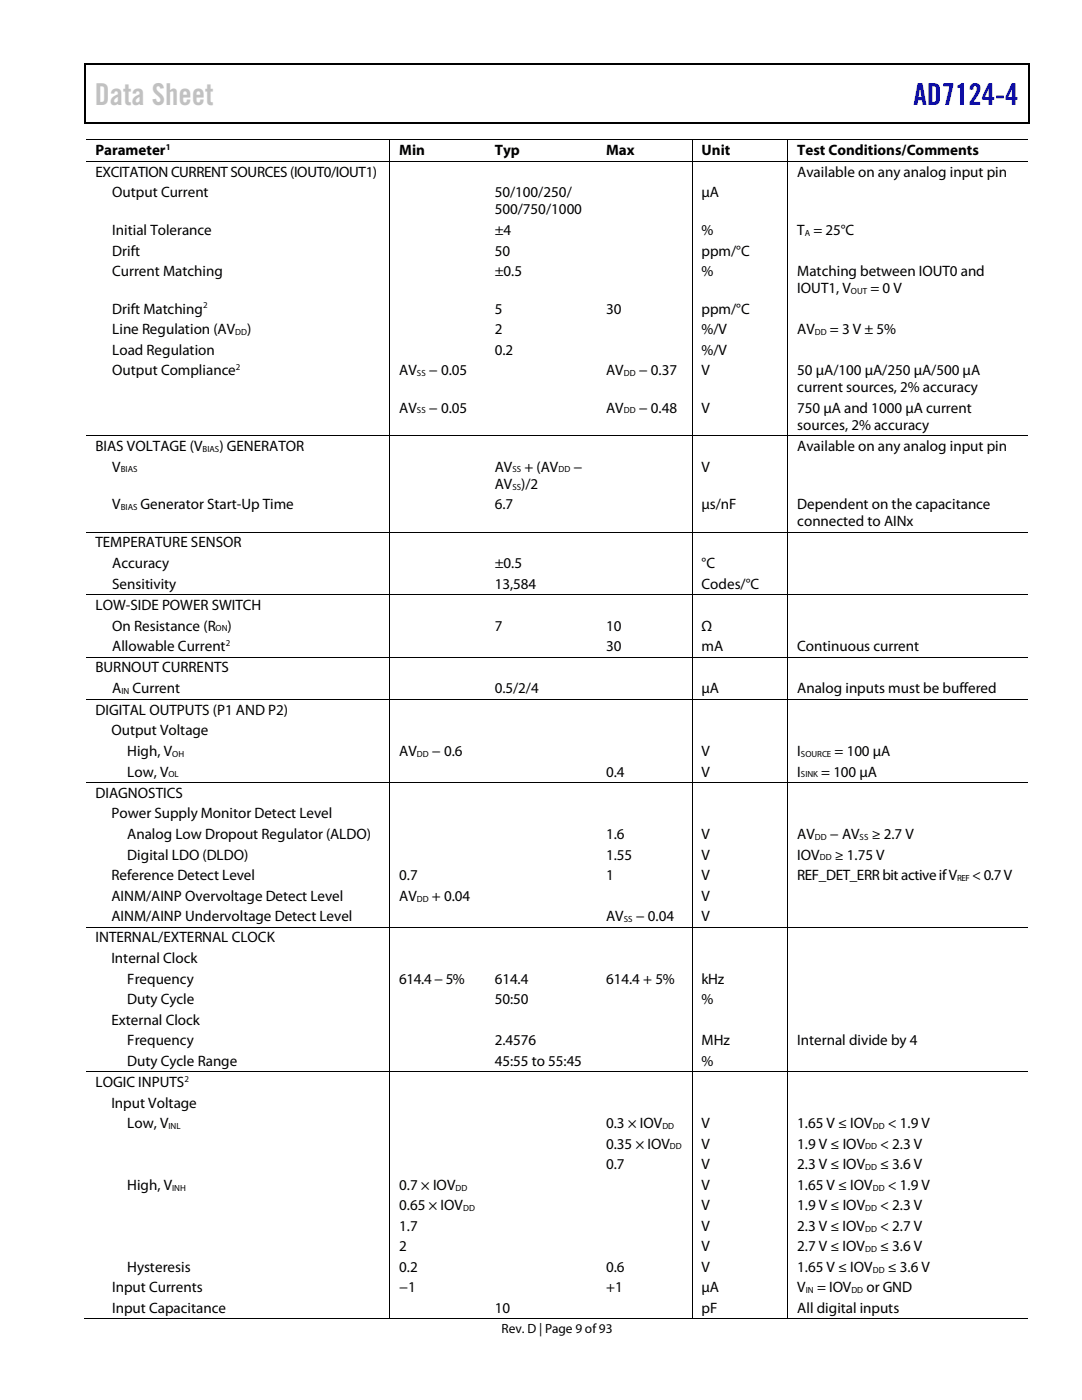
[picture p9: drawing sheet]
<svg xmlns="http://www.w3.org/2000/svg" width="216mm" height="279mm" viewBox="0 0 216 279" stroke-linecap="round" stroke-linejoin="round" font-family="sans-serif">
<defs><g id="words">
<text font-size="6" fill="#c1c1c1" x="18.9" y="20.9">Data Sheet</text>
<text font-size="6" fill="#00f" x="182.2" y="20.9">AD7124-4</text>
<g font-size="3">
<text x="19" y="31">Parameter</text>
<text x="19" y="35.3">EXCITATION CURRENT SOURCES (IOUT0/IOUT1)</text>
<text x="79.7" y="31">Min</text>
<text x="98.7" y="31">Typ</text>
<text x="120.9" y="31">Max</text>
<text x="140" y="31">Unit</text>
<text x="159.1" y="31">Test Conditions/Comments</text>
<text x="159.1" y="35.3">Available on any analog input pin</text>
<text x="22.4" y="39.4">Output Current</text>
<text x="98.7" y="39.4">50/100/250/</text>
<text x="140" y="39.4">µA</text>
<text x="22.4" y="46.9">Initial Tolerance</text>
<text x="98.7" y="46.9">±4</text>
<text x="98.7" y="42.8">500/750/1000</text>
<text x="140" y="46.9">%</text>
<text x="159.1" y="46.9">T = 25°C</text>
<text x="22.4" y="51">Drift</text>
<text x="98.7" y="51">50</text>
<text x="140" y="51">ppm/°C</text>
<text x="22.4" y="55.1">Current Matching</text>
<text x="98.7" y="55.1">±0.5</text>
<text x="140" y="55.1">%</text>
<text x="159.1" y="55.1">Matching between IOUT0 and</text>
<text x="159.1" y="58.5">IOUT1, V</text>
<text x="173.7" y="58.5">= 0 V</text>
<text x="22.4" y="62.6">Drift Matching</text>
<text x="98.7" y="62.6">5</text>
<text x="120.9" y="62.6">30</text>
<text x="140" y="62.6">ppm/°C</text>
<text x="22.4" y="66.7">Line Regulation (AV</text>
<text x="22.4" y="70.8">Load Regulation</text>
<text x="49.3" y="66.7">)</text>
<text x="98.7" y="70.8">0.2</text>
<text x="98.7" y="66.7">2</text>
<text x="140" y="70.8">%/V</text>
<text x="140" y="66.7">%/V</text>
<text x="159.1" y="66.7">AV</text>
<text x="165.6" y="66.7">= 3 V ± 5%</text>
<text x="22.4" y="74.9">Output Compliance</text>
<text x="79.7" y="74.9">AV</text>
<text x="85.6" y="74.9">− 0.05</text>
<text x="120.9" y="74.9">AV</text>
<text x="127.5" y="74.9">− 0.37</text>
<text x="140" y="74.9">V</text>
<text x="159.1" y="74.9">50 µA/100 µA/250 µA/500 µA</text>
<text x="79.7" y="82.3">AV</text>
<text x="85.6" y="82.3">− 0.05</text>
<text x="120.9" y="82.3">AV</text>
<text x="127.5" y="82.3">− 0.48</text>
<text x="140" y="82.3">V</text>
<text x="159.1" y="78.3">current sources, 2% accuracy</text>
<text x="159.1" y="82.3">750 µA and 1000 µA current</text>
<text x="159.1" y="85.8">sources, 2% accuracy</text>
<text x="19" y="90">BIAS VOLTAGE (V</text>
<text x="22.4" y="94.1">V</text>
<text x="43.8" y="90">) GENERATOR</text>
<text x="98.7" y="94.1">AV</text>
<text x="104.6" y="94.1">+ (AV</text>
<text x="114.4" y="94.1">−</text>
<text x="140" y="94.1">V</text>
<text x="159.1" y="90">Available on any analog input pin</text>
<text x="22.4" y="101.6">V</text>
<text x="28.1" y="101.6">Generator Start-Up Time</text>
<text x="98.7" y="101.6">6.7</text>
<text x="98.7" y="97.5">AV )/2</text>
<text x="140" y="101.6">µs/nF</text>
<text x="159.1" y="101.6">Dependent on the capacitance</text>
<text x="159.1" y="105">connected to AINx</text>
<text x="19" y="109.3">TEMPERATURE SENSOR</text>
<text x="22.4" y="113.4">Accuracy</text>
<text x="98.7" y="113.4">±0.5</text>
<text x="140" y="113.4">°C</text>
<text x="22.4" y="117.5">Sensitivity</text>
<text x="98.7" y="117.5">13,584</text>
<text x="140" y="117.5">Codes/°C</text>
<text x="19" y="121.8">LOW-SIDE POWER SWITCH</text>
<text x="22.4" y="125.9">On Resistance (R</text>
<text x="45.4" y="125.9">)</text>
<text x="98.7" y="125.9">7</text>
<text x="120.9" y="125.9">10</text>
<text x="140" y="125.9">Ω</text>
<text x="22.4" y="129.9">Allowable Current</text>
<text x="120.9" y="129.9">30</text>
<text x="140" y="129.9">mA</text>
<text x="159.1" y="129.9">Continuous current</text>
<text x="19" y="134.2">BURNOUT CURRENTS</text>
<text x="19" y="142.7">DIGITAL OUTPUTS (P1 AND P2)</text>
<text x="22.4" y="138.4">A</text>
<text x="26.5" y="138.4">Current</text>
<text x="98.7" y="138.4">0.5/2/4</text>
<text x="140" y="138.4">µA</text>
<text x="159.1" y="138.4">Analog inputs must be buffered</text>
<text x="22.2" y="146.8">Output Voltage</text>
<text x="25.4" y="150.9">High, V</text>
<text x="25.4" y="155">Low, V</text>
<text x="79.7" y="150.9">AV</text>
<text x="86.2" y="150.9">− 0.6</text>
<text x="120.9" y="155">0.4</text>
<text x="140" y="150.9">V</text>
<text x="140" y="155">V</text>
<text x="159.1" y="150.9">I</text>
<text x="159.1" y="155">I</text>
<text x="163.9" y="155">= 100 µA</text>
<text x="166.5" y="150.9">= 100 µA</text>
<text x="19" y="159.3">DIAGNOSTICS</text>
<text x="22.2" y="163.3">Power Supply Monitor Detect Level</text>
<text x="25.4" y="167.4">Analog Low Dropout Regulator (ALDO)</text>
<text x="120.9" y="167.4">1.6</text>
<text x="140" y="167.4">V</text>
<text x="159.1" y="167.4">AV</text>
<text x="165.6" y="167.4">− AV</text>
<text x="173.9" y="167.4">≥ 2.7 V</text>
<text x="25.4" y="171.5">Digital LDO (DLDO)</text>
<text x="120.9" y="171.5">1.55</text>
<text x="140" y="171.5">V</text>
<text x="159.1" y="171.5">IOV</text>
<text x="166.6" y="171.5">≥ 1.75 V</text>
<text x="22.2" y="175.6">Reference Detect Level</text>
<text x="22.2" y="179.7">AINM/AINP Overvoltage Detect Level</text>
<text x="79.7" y="175.6">0.7</text>
<text x="79.7" y="179.7">AV</text>
<text x="86.2" y="179.7">+ 0.04</text>
<text x="120.9" y="175.6">1</text>
<text x="140" y="175.6">V</text>
<text x="140" y="179.7">V</text>
<text x="159.1" y="175.6">REF_DET_ERR bit active if V</text>
<text x="194" y="175.6">&lt; 0.7V</text>
<text x="22.2" y="183.8">AINM/AINP Undervoltage Detect Level</text>
<text x="120.9" y="183.8">AV</text>
<text x="126.9" y="183.8">− 0.04</text>
<text x="140" y="183.8">V</text>
<text x="19" y="188.1">INTERNAL/EXTERNAL CLOCK</text>
<text x="22.2" y="192.2">Internal Clock</text>
<text x="25.4" y="196.3">Frequency</text>
<text x="79.7" y="196.3">614.4 − 5%</text>
<text x="98.7" y="196.3">614.4</text>
<text x="120.9" y="196.3">614.4 + 5%</text>
<text x="140" y="196.3">kHz</text>
<text x="25.4" y="200.4">Duty Cycle</text>
<text x="98.7" y="200.4">50:50</text>
<text x="140" y="200.4">%</text>
<text x="22.2" y="204.5">External Clock</text>
<text x="25.4" y="208.6">Frequency</text>
<text x="98.7" y="208.6">2.4576</text>
<text x="140" y="208.6">MHz</text>
<text x="159.1" y="208.6">Internal divide by 4</text>
<text x="25.4" y="212.7">Duty Cycle Range</text>
<text x="98.7" y="212.7">45:55 to 55:45</text>
<text x="140" y="212.7">%</text>
<text x="19" y="217">LOGIC INPUTS</text>
<text x="22.2" y="221.1">Input Voltage</text>
<text x="25.4" y="225.1">Low, V</text>
<text x="120.9" y="225.1">0.3 × IOV</text>
<text x="140" y="225.1">V</text>
<text x="159.1" y="225.1">1.65 V ≤ IOV</text>
<text x="177.2" y="225.1">&lt; 1.9 V</text>
<text x="120.9" y="229.2">0.35 × IOV</text>
<text x="120.9" y="233.3">0.7</text>
<text x="140" y="233.3">V</text>
<text x="140" y="229.2">V</text>
<text x="159.1" y="233.3">2.3 V ≤ IOV</text>
<text x="159.1" y="229.2">1.9 V ≤ IOV</text>
<text x="175.6" y="229.2">&lt; 2.3 V</text>
<text x="175.6" y="233.3">≤ 3.6 V</text>
<text x="25.4" y="237.4">High, V</text>
<text x="79.7" y="237.4">0.7 × IOV</text>
<text x="140" y="237.4">V</text>
<text x="159.1" y="237.4">1.65 V ≤ IOV</text>
<text x="177.2" y="237.4">&lt; 1.9 V</text>
<text x="79.7" y="241.6">0.65 × IOV</text>
<text x="79.7" y="245.6">1.7</text>
<text x="140" y="245.6">V</text>
<text x="140" y="241.6">V</text>
<text x="159.1" y="245.6">2.3 V ≤ IOV</text>
<text x="159.1" y="241.6">1.9 V ≤ IOV</text>
<text x="175.6" y="241.6">&lt; 2.3 V</text>
<text x="175.6" y="245.6">&lt; 2.7 V</text>
<text x="79.7" y="249.7">2</text>
<text x="140" y="249.7">V</text>
<text x="159.1" y="249.7">2.7 V ≤ IOV</text>
<text x="175.6" y="249.7">≤ 3.6 V</text>
<text x="22.4" y="257.9">Input Currents</text>
<text x="25.4" y="253.8">Hysteresis</text>
<text x="79.7" y="253.8">0.2</text>
<text x="79.7" y="257.9">−1</text>
<text x="120.9" y="253.8">0.6</text>
<text x="120.9" y="257.9">+1</text>
<text x="140" y="253.8">V</text>
<text x="140" y="257.9">µA</text>
<text x="159.1" y="253.8">1.65 V ≤ IOV</text>
<text x="159.1" y="257.9">V</text>
<text x="163" y="257.9">= IOV</text>
<text x="172.9" y="257.9">or GND</text>
<text x="177.2" y="253.8">≤ 3.6 V</text>
<text x="22.4" y="262">Input Capacitance</text>
<text x="98.7" y="262">10</text>
<text x="140" y="262">pF</text>
<text x="159.1" y="262">All digital inputs</text>
</g>
<text font-size="2.7" x="100.1" y="266">Rev. D | Page 9 of93</text>
<g font-size="1.8">
<text x="33.1" y="30">1</text>
<text x="160.6" y="47.1">A</text>
<text x="169.8" y="58.7">OUT</text>
<text x="40.5" y="61.5">2</text>
<text x="46.9" y="66.8">DD</text>
<text x="162.6" y="66.8">DD</text>
<text x="47.1" y="73.8">2</text>
<text x="83.2" y="75.1">SS</text>
<text x="124.5" y="75.1">DD</text>
<text x="83.2" y="82.5">SS</text>
<text x="124.5" y="82.5">DD</text>
<text x="24.1" y="94.3">BIAS</text>
<text x="40.4" y="90.2">BIAS</text>
<text x="102.2" y="94.3">SS</text>
<text x="111.4" y="94.3">DD</text>
<text x="24.1" y="101.8">BIAS</text>
<text x="102.2" y="97.7">SS</text>
<text x="43" y="126">ON</text>
<text x="45" y="128.9">2</text>
<text x="24.2" y="138.6">IN</text>
<text x="33.6" y="155.2">OL</text>
<text x="34.4" y="151">OH</text>
<text x="83.2" y="151">DD</text>
<text x="159.8" y="151">SOURCE</text>
<text x="159.8" y="155.2">SINK</text>
<text x="162.6" y="167.6">DD</text>
<text x="171.5" y="167.6">SS</text>
<text x="163.6" y="171.7">DD</text>
<text x="83.2" y="179.9">DD</text>
<text x="191" y="175.8">REF</text>
<text x="124.5" y="184">SS</text>
<text x="36.8" y="215.9">2</text>
<text x="33.7" y="225.3">INL</text>
<text x="132.2" y="225.3">DD</text>
<text x="174.2" y="225.3">DD</text>
<text x="133.7" y="229.4">DD</text>
<text x="172.6" y="229.4">DD</text>
<text x="172.6" y="233.5">DD</text>
<text x="34.4" y="237.6">INH</text>
<text x="90.9" y="237.6">DD</text>
<text x="174.2" y="237.6">DD</text>
<text x="92.4" y="241.7">DD</text>
<text x="172.6" y="241.7">DD</text>
<text x="172.6" y="245.8">DD</text>
<text x="172.6" y="249.9">DD</text>
<text x="174.2" y="254">DD</text>
<text x="160.8" y="258.1">IN</text>
<text x="169.9" y="258.1">DD</text>
</g>
</g></defs>
<g fill="#000">
<path d="M16.9 12.7h.2v1h-.2zM16.9 12.7h.2v.3h-.2zM82.5 12.7h.3v.3h-.3zM205.1 12.7h.3v1h-.3zM205.1 12.7h.3v.3h-.3zM16.9 24.4h.2v.2h-.2zM77.7 27.9h.2v.1h-.2zM77.7 32.2h.2v.1h-.2zM82.3 24.4h.2v.2h-.2zM96.8 27.9h.2v.1h-.2zM96.8 32.2h.2v.1h-.2zM119 27.9h.2v.1h-.2z"/>
<path d="M119 32.2h.2v.1h-.2zM138 27.9h.2v.1h-.2zM138 32.2h.2v.1h-.2zM157.1 27.9h.2v.1h-.2zM157.1 32.2h.2v.1h-.2zM205.1 24.4h.3v.2h-.3zM77.7 86.9h.2v.1h-.2zM96.8 86.9h.2v.1h-.2zM119 86.9h.2v.1h-.2zM138 86.9h.2v.1h-.2zM157.1 86.9h.2v.1h-.2zM77.7 106.1h.2v.2h-.2z"/>
<path d="M77.7 118.6h.2v.2h-.2zM96.8 106.1h.2v.2h-.2zM96.8 118.6h.2v.2h-.2zM119 106.1h.2v.2h-.2zM119 118.6h.2v.2h-.2zM138 106.1h.2v.2h-.2zM138 118.6h.2v.2h-.2zM157.1 106.1h.2v.2h-.2zM157.1 118.6h.2v.2h-.2zM77.7 131.1h.2v.1h-.2zM77.7 139.5h.2v.2h-.2zM96.8 131.1h.2v.1h-.2z"/>
<path d="M96.8 139.5h.2v.2h-.2zM119 131.1h.2v.1h-.2zM119 139.5h.2v.2h-.2zM138 131.1h.2v.1h-.2zM138 139.5h.2v.2h-.2zM157.1 131.1h.2v.1h-.2zM157.1 139.5h.2v.2h-.2zM77.7 156.1h.2v.2h-.2zM96.8 156.1h.2v.2h-.2zM119 156.1h.2v.2h-.2zM138 156.1h.2v.2h-.2zM157.1 156.1h.2v.2h-.2z"/>
<path d="M77.7 185h.2v.1h-.2zM96.8 185h.2v.1h-.2zM119 185h.2v.1h-.2zM138 185h.2v.1h-.2zM157.1 185h.2v.1h-.2zM77.7 213.8h.2v.2h-.2zM96.8 213.8h.2v.2h-.2zM119 213.8h.2v.2h-.2zM138 213.8h.2v.2h-.2zM157.1 213.8h.2v.2h-.2zM77.7 263.1h.2v.2h-.2zM96.6 263.1h.1v.2h-.1z"/>
<path d="M118.8 263.1h.2v.2h-.2zM138 263.1h.2v.2h-.2zM157.1 263.1h.2v.2h-.2z"/>
</g>
<path d="M17 13.7v10.7M17.1 12.8h65.4M82.8 12.8h122.3M205.2 13.7v10.7M17.1 24.5h188" fill="none" stroke="#000" stroke-width=".25"/>
<g fill="none" stroke="#000" stroke-width=".2">
<path d="M17.1 27.9h60.6M17.1 32.3h60.6M77.8 28v4.2M77.8 32.3v54.6M77.9 27.9h18.9M77.9 32.3h18.9M97 27.9h22M97 32.3h22M119.2 27.9h18.8M119.2 32.3h18.8M138.1 28v4.2M138.1 32.3v54.6"/>
<path d="M138.2 27.9h18.9M138.2 32.3h18.9M157.2 28v4.2M157.2 32.3v54.6M157.3 27.9h47.8M157.3 32.3h47.8M17.1 87h60.6M77.8 87v19.1M77.9 87h18.9M97 87h22M119.2 87h18.8M138.1 87v19.1"/>
<path d="M138.2 87h18.9M157.2 87v19.1M157.3 87h47.8M17.1 106.2h60.6M17.1 118.7h60.6M77.8 106.3v12.3M77.8 118.8v12.3M77.9 106.2h18.9M77.9 118.7h18.9M97 106.2h22M97 118.7h22M119.2 106.2h18.8"/>
<path d="M119.2 118.7h18.8M138.1 106.3v12.3M138.1 118.8v12.3M138.2 106.2h18.9M138.2 118.7h18.9M157.2 106.3v12.3M157.2 118.8v12.3M157.3 106.2h47.8M157.3 118.7h47.8M17.1 131.1h60.6M17.1 139.6h60.6M77.8 131.2v8.3"/>
<path d="M77.8 139.7v16.4M77.9 131.1h18.9M77.9 139.6h18.9M97 131.1h22M97 139.6h22M119.2 131.1h18.8M119.2 139.6h18.8M138.1 131.2v8.3M138.1 139.7v16.4M138.2 131.1h18.9M138.2 139.6h18.9M157.2 131.2v8.3"/>
<path d="M157.2 139.7v16.4M157.3 131.1h47.8M157.3 139.6h47.8M17.1 156.2h60.6M77.8 156.3v28.7M77.9 156.2h18.9M97 156.2h22M119.2 156.2h18.8M138.1 156.3v28.7M138.2 156.2h18.9M157.2 156.3v28.7M157.3 156.2h47.8"/>
<path d="M17.1 185h60.6M77.8 185.1v28.7M77.9 185h18.9M97 185h22M119.2 185h18.8M138.1 185.1v28.7M138.2 185h18.9M157.2 185.1v28.7M157.3 185h47.8M17.1 213.9h60.6M77.8 214v49.1M77.9 213.9h18.9"/>
<path d="M97 213.9h22M119.2 213.9h18.8M138.1 214v49.1M138.2 213.9h18.9M157.2 214v49.1M157.3 213.9h47.8M16.9 263.2h60.8M77.9 263.2h60.1M138.2 263.2h18.9M157.3 263.2h47.8"/>
</g>
<use href="#words"/>
</svg>
